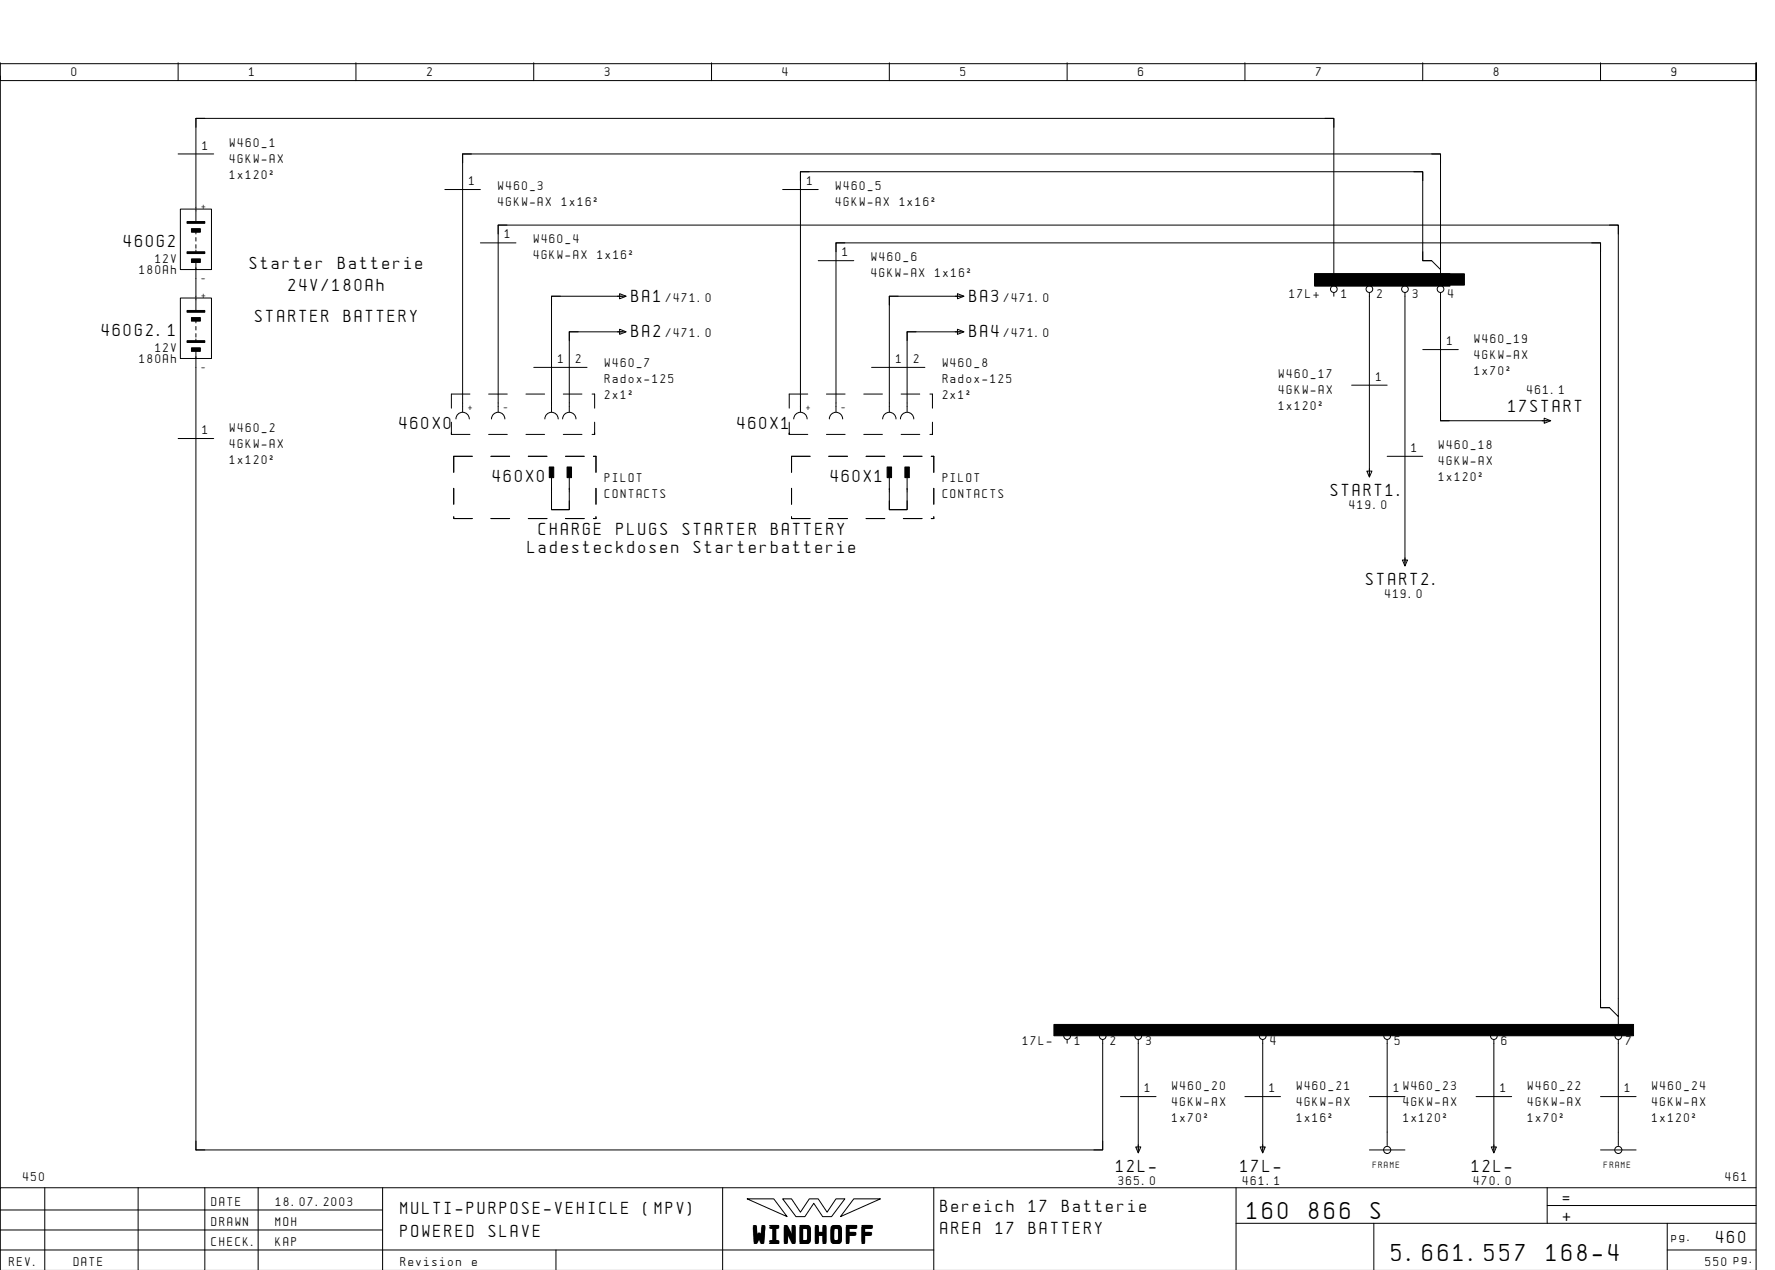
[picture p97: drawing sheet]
<svg xmlns="http://www.w3.org/2000/svg" width="399mm" height="286mm" viewBox="0 0 399 286" stroke-linecap="round" stroke-linejoin="round" font-family="sans-serif">
<defs><g id="words">
<g font-size="4.4">
<text x="280.6" y="274.1">160</text>
<text x="294.5" y="274.1">866</text>
<text x="308.4" y="274.1">S</text>
<text x="169.5" y="279.3">WINDHOFF</text>
<text x="313.1" y="283.6">5.661.557</text>
<text x="347.9" y="283.6">168-4</text>
</g>
<g font-size="3.1">
<text x="27.9" y="55.6">460G2</text>
<text x="56.2" y="60.4">Starter</text>
<text x="64.9" y="65.4">24V/180Ah</text>
<text x="76.1" y="60.4">Batterie</text>
<text x="142.1" y="67.9">BA1</text>
<text x="218.1" y="67.9">BA3</text>
<text x="22.9" y="75.6">460G2.1</text>
<text x="57.4" y="72.4">STARTER</text>
<text x="77.3" y="72.4">BATTERY</text>
<text x="142.1" y="75.9">BA2</text>
<text x="218.1" y="75.9">BA4</text>
<text x="339.4" y="92.6">17START</text>
<text x="89.9" y="96.4">460X0</text>
<text x="165.9" y="96.4">460X1</text>
<text x="110.9" y="108.4">460X0</text>
<text x="186.9" y="108.4">460X1</text>
<text x="299.4" y="111.6">START1.</text>
<text x="118.8" y="124.4">Ladesteckdosen</text>
<text x="121.3" y="120.4">CHARGE</text>
<text x="138.7" y="120.4">PLUGS</text>
<text x="153.6" y="120.4">STARTER</text>
<text x="156.1" y="124.4">Starterbatterie</text>
<text x="173.5" y="120.4">BATTERY</text>
<text x="307.4" y="131.6">START2.</text>
<text x="251.1" y="263.6">12L-</text>
<text x="279.1" y="263.6">17L-</text>
<text x="331.1" y="263.6">12L-</text>
<text x="90.1" y="273.1">MULTI-PURPOSE-VEHICLE</text>
<text x="144.8" y="273.1">(MPV)</text>
<text x="211.6" y="272.6">Bereich</text>
<text x="231.5" y="272.6">17</text>
<text x="238.9" y="272.6">Batterie</text>
<text x="351.6" y="270.6">=</text>
<text x="351.6" y="274.6">+</text>
<text x="90.1" y="278.1">POWERED</text>
<text x="110" y="278.1">SLAVE</text>
<text x="211.6" y="277.6">AREA</text>
<text x="224" y="277.6">17</text>
<text x="231.5" y="277.6">BATTERY</text>
<text x="386.1" y="279.6">460</text>
</g>
<g font-size="2.3">
<text x="16.1" y="17.1">0</text>
<text x="56.1" y="17.1">1</text>
<text x="96.1" y="17.1">2</text>
<text x="136.1" y="17.1">3</text>
<text x="176.1" y="17.1">4</text>
<text x="216.1" y="17.1">5</text>
<text x="256.1" y="17.1">6</text>
<text x="296.1" y="17.1">7</text>
<text x="336.1" y="17.1">8</text>
<text x="376.1" y="17.1">9</text>
<text x="45.6" y="33.6">1</text>
<text x="51.7" y="33.1">W460_1</text>
<text x="51.7" y="36.7">4GKW-AX</text>
<text x="51.7" y="40.3">1x120˝</text>
<text x="105.6" y="41.6">1</text>
<text x="181.6" y="41.6">1</text>
<text x="112.1" y="42.6">W460_3</text>
<text x="112.1" y="46.2">4GKW-AX</text>
<text x="126.4" y="46.2">1x16˝</text>
<text x="188.1" y="42.6">W460_5</text>
<text x="188.1" y="46.2">4GKW-AX</text>
<text x="202.4" y="46.2">1x16˝</text>
<text x="113.6" y="53.6">1</text>
<text x="35" y="59.1">12V</text>
<text x="120.1" y="54.6">W460_4</text>
<text x="120.1" y="58.2">4GKW-AX</text>
<text x="134.4" y="58.2">1x16˝</text>
<text x="189.6" y="57.6">1</text>
<text x="196.1" y="58.6">W460_6</text>
<text x="31.4" y="61.6">180Ah</text>
<text x="196.1" y="62.2">4GKW-AX</text>
<text x="210.4" y="62.2">1x16˝</text>
<text x="149.8" y="67.9">/471.0</text>
<text x="225.8" y="67.9">/471.0</text>
<text x="290.1" y="66.9">17L+</text>
<text x="301.8" y="66.9">1</text>
<text x="309.8" y="66.9">2</text>
<text x="317.8" y="66.9">3</text>
<text x="325.8" y="66.9">4</text>
<text x="149.8" y="75.9">/471.0</text>
<text x="225.8" y="75.9">/471.0</text>
<text x="325.6" y="77.6">1</text>
<text x="331.7" y="77.1">W460_19</text>
<text x="31.4" y="81.6">180Ah</text>
<text x="35" y="79.1">12V</text>
<text x="125.6" y="81.6">1</text>
<text x="129.6" y="81.6">2</text>
<text x="136.1" y="82.6">W460_7</text>
<text x="201.6" y="81.6">1</text>
<text x="205.6" y="81.6">2</text>
<text x="212.1" y="82.6">W460_8</text>
<text x="331.7" y="80.7">4GKW-AX</text>
<text x="136.1" y="86.2">Radox-125</text>
<text x="136.1" y="89.8">2x1˝</text>
<text x="212.1" y="86.2">Radox-125</text>
<text x="212.1" y="89.8">2x1˝</text>
<text x="287.7" y="85.1">W460_17</text>
<text x="287.7" y="88.7">4GKW-AX</text>
<text x="309.6" y="85.6">1</text>
<text x="331.7" y="84.3">1x70˝</text>
<text x="343.6" y="88.5">461.1</text>
<text x="287.7" y="92.3">1x120˝</text>
<text x="45.6" y="97.6">1</text>
<text x="51.7" y="97.1">W460_2</text>
<text x="51.7" y="100.7">4GKW-AX</text>
<text x="317.6" y="101.6">1</text>
<text x="323.7" y="101.1">W460_18</text>
<text x="51.7" y="104.3">1x120˝</text>
<text x="323.7" y="104.7">4GKW-AX</text>
<text x="136.1" y="108.4">PILOT</text>
<text x="136.1" y="112">CONTACTS</text>
<text x="212.1" y="108.4">PILOT</text>
<text x="212.1" y="112">CONTACTS</text>
<text x="323.7" y="108.3">1x120˝</text>
<text x="303.6" y="114.6">419.0</text>
<text x="311.6" y="134.6">419.0</text>
<text x="230.1" y="234.9">17L-</text>
<text x="241.8" y="234.9">1</text>
<text x="249.8" y="234.9">2</text>
<text x="257.8" y="234.9">3</text>
<text x="285.8" y="234.9">4</text>
<text x="313.8" y="234.9">5</text>
<text x="337.8" y="234.9">6</text>
<text x="365.8" y="234.9">7</text>
<text x="257.6" y="245.6">1</text>
<text x="263.7" y="245.1">W460_20</text>
<text x="285.6" y="245.6">1</text>
<text x="291.7" y="245.1">W460_21</text>
<text x="313.6" y="245.6">1W460_23</text>
<text x="337.6" y="245.6">1</text>
<text x="343.7" y="245.1">W460_22</text>
<text x="365.6" y="245.6">1</text>
<text x="371.7" y="245.1">W460_24</text>
<text x="263.7" y="248.7">4GKW-AX</text>
<text x="291.7" y="248.7">4GKW-AX</text>
<text x="315.7" y="248.7">4GKW-AX</text>
<text x="343.7" y="248.7">4GKW-AX</text>
<text x="371.7" y="248.7">4GKW-AX</text>
<text x="263.7" y="252.3">1x70˝</text>
<text x="291.7" y="252.3">1x16˝</text>
<text x="315.7" y="252.3">1x120˝</text>
<text x="343.7" y="252.3">1x70˝</text>
<text x="371.7" y="252.3">1x120˝</text>
<text x="5.2" y="265.6">450</text>
<text x="251.6" y="266.6">365.0</text>
<text x="279.6" y="266.6">461.1</text>
<text x="331.6" y="266.6">470.0</text>
<text x="388.2" y="265.6">461</text>
<text x="47.6" y="271.1">DATE</text>
<text x="47.6" y="275.6">DRAWN</text>
<text x="62" y="275.6">MOH</text>
<text x="62.1" y="271.1">18.07.2003</text>
<text x="47.6" y="280.1">CHECK.</text>
<text x="62" y="280.1">KAP</text>
<text x="376.1" y="279.1">pg.</text>
<text x="2.1" y="284.6">REV.</text>
<text x="16.6" y="284.6">DATE</text>
<text x="90.1" y="284.6">Revision</text>
<text x="106.2" y="284.6">e</text>
<text x="383.7" y="284.6">550 pg.</text>
</g>
<g font-size="1.6">
<text x="45.4" y="47.1">+</text>
<text x="45.4" y="63.3">-</text>
<text x="45.4" y="67.1">+</text>
<text x="45.4" y="83.3">-</text>
<text x="105.4" y="92.1">+</text>
<text x="113.4" y="92.1">-</text>
<text x="181.4" y="92.1">+</text>
<text x="189.4" y="92.1">-</text>
<text x="308.8" y="262.6">FRAME</text>
<text x="360.8" y="262.6">FRAME</text>
</g>
</g></defs>
<g fill="none" stroke="#000" stroke-width=".22">
<path d="M.1 14.1v4h395v-4v271.6M.1 17.1v250M.1 14.3h395M40.1 14.1v4M80.1 14.1v4M120.1 14.1v4M160.1 14.1v4M200.1 14.1v4M240.1 14.1v4M280.1 14.1v4M320.1 14.1v4M360.1 14.1v4"/>
<path d="M40.1 34.6h8M46.1 26.6h-2v2M106.1 34.6h-2v2M182.1 38.6h-2v2M298.1 26.6h2v2M318.1 38.6h2v2M322.1 34.6h2v2M44.1 49.8v-23.2h256v37.6M44.1 59v1.6h3.5v-13.6h-7v13.6h3.5M44.1 52.2v.4M44.1 53.4v.8M44.1 55v.8"/>
<path d="M44.1 56.2v.4M100.1 42.6h8M108.1 54.6h8M114.1 50.6h-2v2M176.1 42.6h8M184.1 58.6h8M190.1 54.6h-2v2M320.1 56.6v2h2M322.1 58.6l2 2v-26h-220v58M322.1 58.6h-2v-20h-140v54M358.1 54.6h2v2M362.1 50.6h2v2"/>
<path d="M44.1 60.2v9.6M44.1 79v1.6h3.5v-13.6h-7v13.6h3.5M44.1 72.2v.4M44.1 73.4v.8M44.1 75v.8M44.1 76.2v.4M126.1 66.6h-2v2M130.1 74.6h-2v2M139.4 66l1.5 .6-1.5 .6zM139.4 74l1.5 .6-1.5 .6zM140.7 66.6h-16.6v26M140.7 74.6h-12.6v18"/>
<path d="M202.1 66.6h-2v2M206.1 74.6h-2v2M215.4 66l1.5 .6-1.5 .6zM215.4 74l1.5 .6-1.5 .6zM216.7 66.6h-16.6v26M216.7 74.6h-12.6v18M300.1 65.8v.8M308.1 62.6v1.6M308.1 65.8v41.4M316.1 62.6v1.6M316.1 65.8v61.4M320.1 78.6h8"/>
<path d="M324.1 60.6v3.6M324.1 65.8v28.8h24.7M40.1 98.6h8M44.1 80.2v178.4h204v-24.8M101.5 97.7h4.2M101.6 94.9v2.8v-.3M102.6 94.2a1.5 1.5 0 0 1 1.5-1.5 1.5 1.5 0 0 1 1.5 1.5M105.7 88.6h-4.2v3.2M109.9 97.7h4.2M109.9 88.6h4.2M110.6 94.2a1.5 1.5 0 0 1 1.5-1.5 1.5 1.5 0 0 1 1.5 1.5M112.1 92.6v-42h252v178l-2-2"/>
<path d="M118.3 97.7h4.2M118.3 88.6h4.2M120.1 82.6h12M122.6 94.2a1.5 1.5 0 0 1 1.5-1.5 1.5 1.5 0 0 1 1.5 1.5M126.6 94.2a1.5 1.5 0 0 1 1.5-1.5 1.5 1.5 0 0 1 1.5 1.5M126.7 97.7h4.2M126.7 88.6h4.2M133.2 97.7h.6M133.2 88.6h.6v3.2M133.8 94.9v2.8v-.3M177.5 97.7h4.2M177.6 94.9v2.8v-.3"/>
<path d="M178.6 94.2a1.5 1.5 0 0 1 1.5-1.5 1.5 1.5 0 0 1 1.5 1.5M181.7 88.6h-4.2v3.2M185.9 97.7h4.2M185.9 88.6h4.2M186.6 94.2a1.5 1.5 0 0 1 1.5-1.5 1.5 1.5 0 0 1 1.5 1.5M188.1 92.6v-38h172v172h2M194.3 97.7h4.2M194.3 88.6h4.2M196.1 82.6h12M198.6 94.2a1.5 1.5 0 0 1 1.5-1.5 1.5 1.5 0 0 1 1.5 1.5M202.6 94.2a1.5 1.5 0 0 1 1.5-1.5 1.5 1.5 0 0 1 1.5 1.5M202.7 97.7h4.2"/>
<path d="M202.7 88.6h4.2M209.2 97.7h.6M209.2 88.6h.6v3.2M209.8 94.9v2.8v-.3M304.1 86.6h8M324.1 92.6v2h2M347.4 94l1.5 .6-1.5 .6zM102.1 109.8v3.6M102.1 116.2v.4h4.2M106.2 102.6h-4.1v3.6M110.5 116.6h4.1M110.5 102.6h4.1"/>
<path d="M118.9 116.6h4.1M118.9 102.6h4.1M124.1 112.6v2h4v-2M124.1 107v7.6h4v-7.6M127.2 116.6h4.2M127.2 102.6h4.2M133.5 102.6h.6v3.6M134.1 116.2v.4h-.6M134.1 109.8v3.6M178.1 116.2v.4h4.2M178.1 109.8v3.6M182.2 102.6h-4.1v3.6"/>
<path d="M186.5 116.6h4.1M186.5 102.6h4.1M194.9 116.6h4.1M194.9 102.6h4.1M200.1 112.6v2h4v-2M200.1 107v7.6h4v-7.6M203.2 116.6h4.2M203.2 102.6h4.2M209.5 102.6h.6v3.6M210.1 109.8v3.6M210.1 116.2v.4h-.6M307.5 105.9h1.2l-.6 1.4z"/>
<path d="M312.1 102.6h8M315.5 125.9h1.2l-.6 1.4zM240.1 230.6v1.6M240.1 233.8v.8M248.1 230.6v1.6M256.1 230.6v1.6M256.1 233.8v25.4M284.1 230.6v1.6M284.1 233.8v25.4M312.1 230.6v1.6M312.1 233.8v23.8M336.1 230.6v1.6"/>
<path d="M336.1 233.8v25.4M360.1 224.6v2h2M364.1 233.8v23.8M364.1 228.6v3.6M44.1 256.6v2h2M248.1 256.6v2h-2M252.1 246.6h8M255.5 258h1.2l-.6 1.3zM280.1 246.6h8M283.5 258h1.2l-.6 1.3zM308.1 246.6h8M308.1 258.6h8"/>
<path d="M332.1 246.6h8M335.5 258h1.2l-.6 1.3zM360.1 258.6h8M360.1 246.6h8M10.1 267.1v18.5M31.1 267.1v18.5M46.1 267.1v18.6M58.1 267.1v18.6M86.1 272.1h-86M86.1 276.6h-86M86.1 267.1v18.6M162.6 267.1v18.6"/>
<path d="M168.1 269.6h6l3 4zM176.1 269.6h2l2 3 2-3h2l2 3 2-3h2l-3 4h-2l-2-3-2 3h-2zM192.1 269.6h6l-9 4zM210.1 267.1v18.6M278.1 275.1h117M278.1 267.1v18.6M309.1 275.1v10.6M348.1 271.1h47M348.1 267.1v8M375.1 275.1v10.6M395.1 267.1h-395v18.6M125.1 281.1v4.6"/>
<path d="M210.1 281.1h-210M375.1 281.1h20"/>
<circle cx="300.1" cy="65" r=".75"/>
<circle cx="308.1" cy="65" r=".75"/>
<circle cx="316.1" cy="65" r=".75"/>
<circle cx="324.1" cy="65" r=".75"/>
<circle cx="240.1" cy="233" r=".75"/>
<circle cx="248.1" cy="233" r=".75"/>
<circle cx="256.1" cy="233" r=".75"/>
<circle cx="284.1" cy="233" r=".75"/>
<circle cx="312.1" cy="233" r=".75"/>
<circle cx="336.1" cy="233" r=".75"/>
<circle cx="364.1" cy="233" r=".75"/>
<circle cx="312.1" cy="258.6" r=".8"/>
<circle cx="364.1" cy="258.6" r=".8"/>
</g>
<g fill="#000" stroke="#000" stroke-width=".22">
<path d="M42.1 49.8h4v.4h-4zM42.1 56.6h4v.4h-4zM43.1 51.4h2v.8h-2zM43.1 58.2h2v.8h-2zM42.1 69.8h4v.4h-4zM42.1 76.6h4v.4h-4zM43.1 71.4h2v.8h-2zM43.1 78.2h2v.8h-2zM295.7 61.6h33.8v2.5h-33.8zM295.7 61.6h30.5v2.8h-30.5zM123.6 105h1v2.4h-1zM127.6 105h1v2.4h-1z"/>
<path d="M199.6 105h1v2.4h-1zM203.6 105h1v2.4h-1zM237.1 230.4h130.4v2.5h-130.4z"/>
</g>
<use href="#words"/>
</svg>
